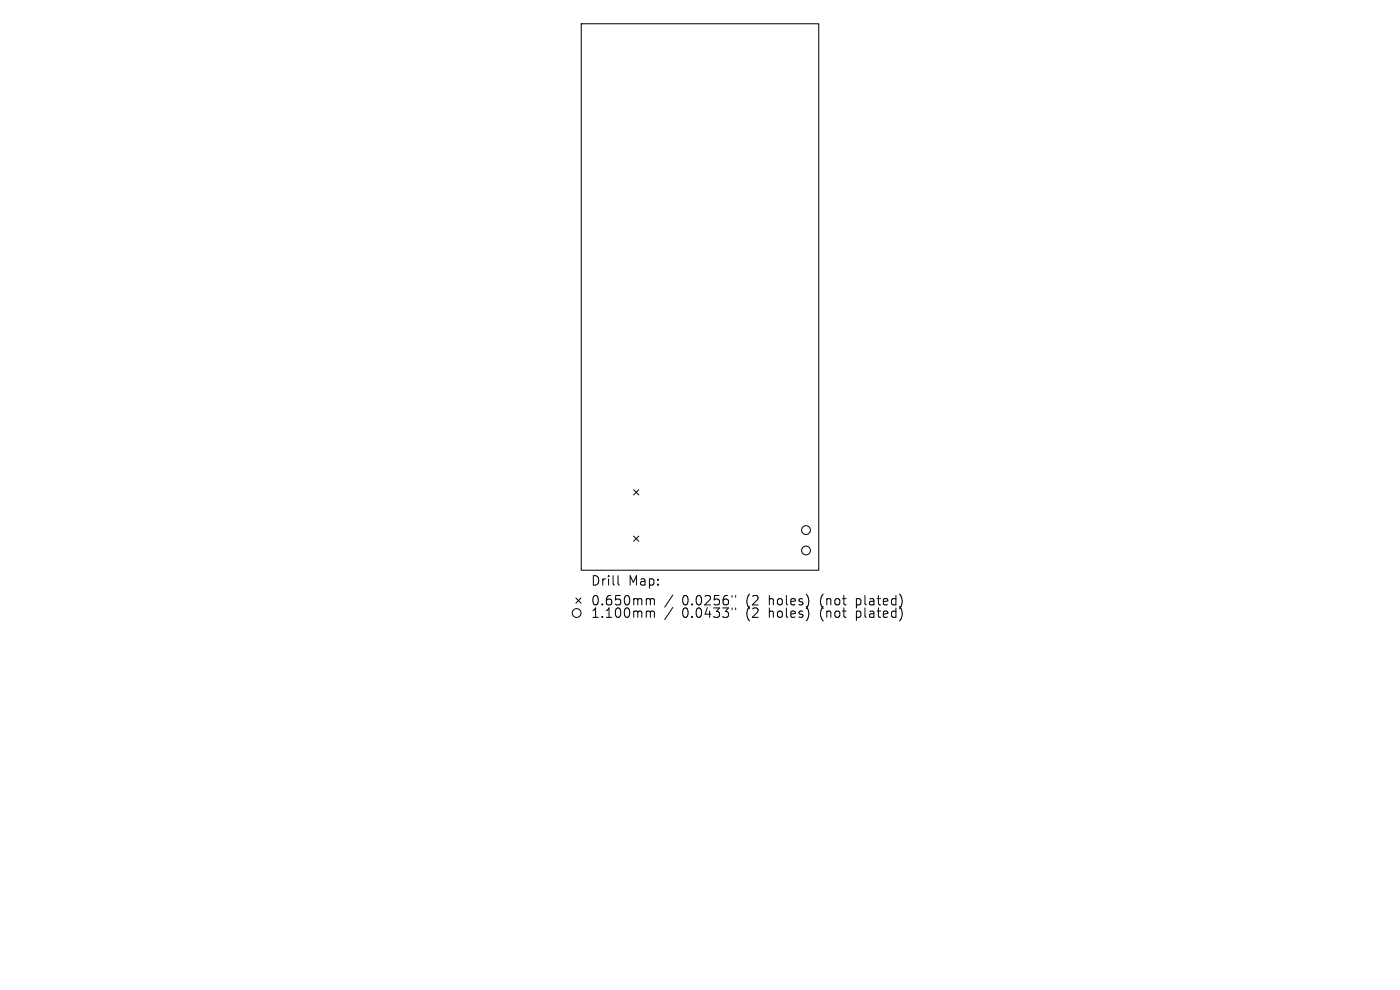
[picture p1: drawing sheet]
<svg xmlns="http://www.w3.org/2000/svg" width="297mm" height="210mm" viewBox="0 0 297 210" stroke-linecap="round" stroke-linejoin="round" font-family="sans-serif">
<defs><g id="words">
<g font-size="2.8">
<text x="125.3" y="124.5">Drill</text>
<text x="133.3" y="124.5">Map:</text>
<text x="125.3" y="128.7">0.650mm</text>
<text x="125.3" y="131.3">1.100mm</text>
<text x="144.7" y="128.7">0.0256&quot;</text>
<text x="144.7" y="131.3">0.0433&quot;</text>
<text x="158.4" y="128.7">(2</text>
<text x="158.4" y="131.3">(2</text>
<text x="163.4" y="128.7">holes)</text>
<text x="163.4" y="131.3">holes)</text>
<text x="174.5" y="128.7">(not</text>
<text x="174.5" y="131.3">(not</text>
<text x="182.3" y="128.7">plated)</text>
<text x="182.3" y="131.3">plated)</text>
</g>
</g></defs>
<g fill="none" stroke="#000" stroke-width=".21">
<path d="M123.3 5h50.4v116h-50.4zM134.4 103.9l1.1 1.1M134.4 113.7l1.1 1.1M135.5 103.9l-1.1 1.1M135.5 113.7l-1.1 1.1M122.2 126.9l1.1 1.1M123.3 126.9l-1.1 1.1M131.1 122.1v1.7l.3 .3M137.4 127l.5 .1 .1 .2M137.4 129.6h.3l.3 .3M138 127.3l.3-.3 .4 .1 .1 1.2M138 127.3v1"/>
<path d="M138 129.9v1.1M138 129.9l.3-.3 .4 .1 .1 1.3M142.7 126.2l-1.7 2.6M142.7 128.9l-1.7 2.5M155.3 126.3v.4M155.3 129v.3M156.1 126.3v.4M156.1 129v.3"/>
<circle cx="171" cy="116.8" r=".94"/>
<circle cx="171" cy="112.5" r=".94"/>
<circle cx="122.3" cy="130" r=".94"/>
</g>
<use href="#words"/>
</svg>
